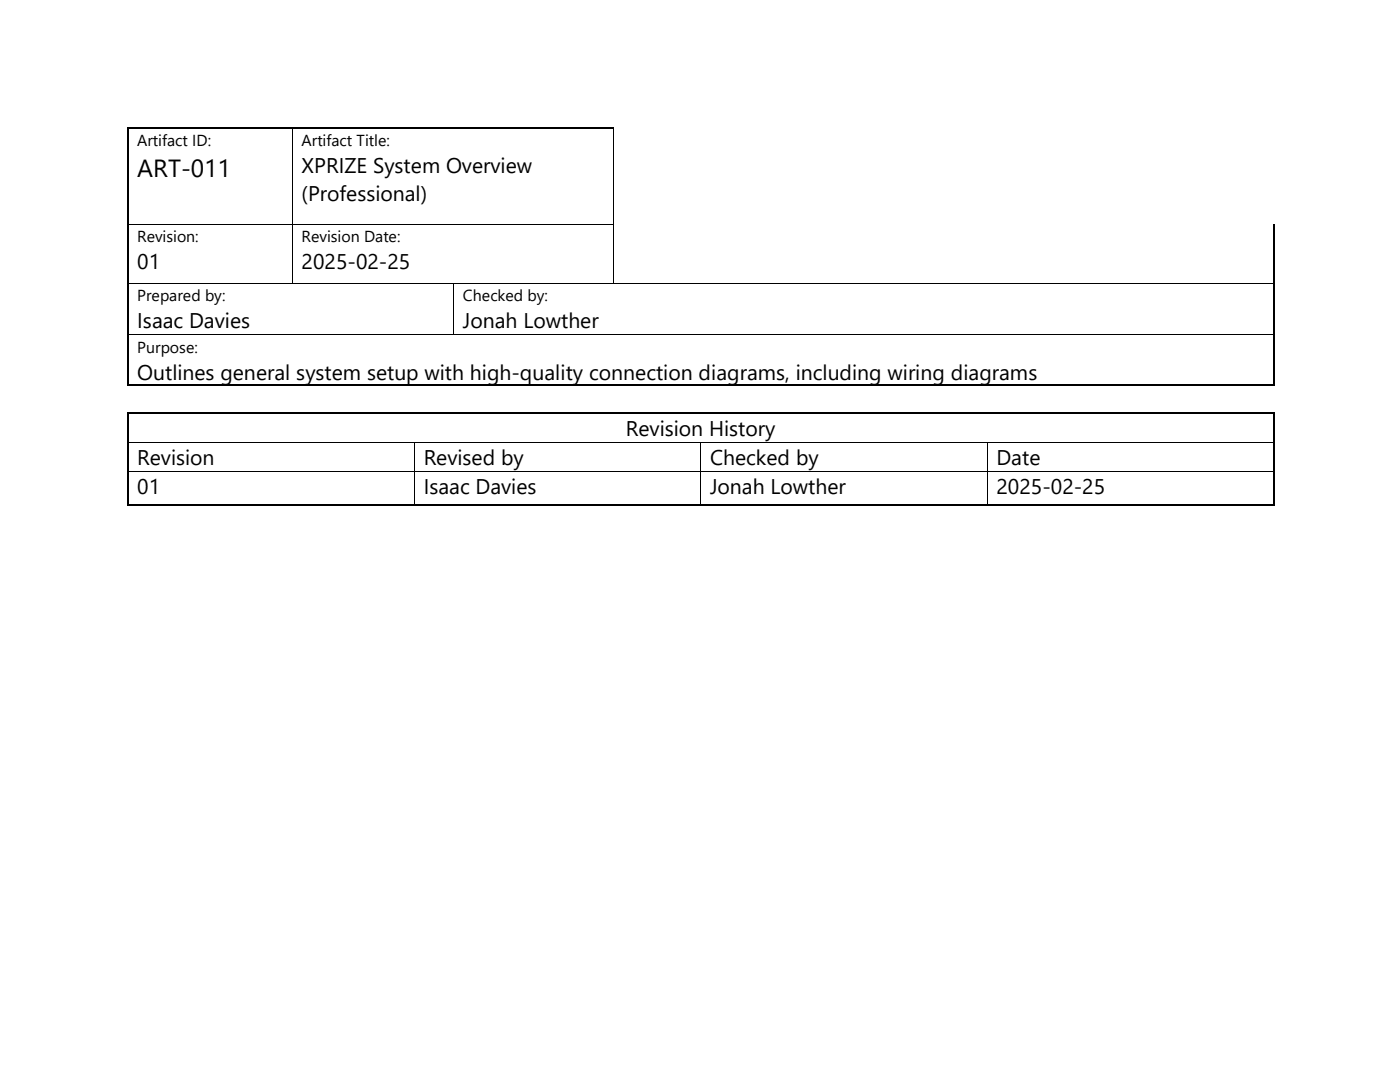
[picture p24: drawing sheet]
<svg xmlns="http://www.w3.org/2000/svg" width="279mm" height="216mm" viewBox="0 0 279 216" stroke-linecap="round" stroke-linejoin="round" font-family="sans-serif">
<defs><g id="words">
<text font-size="4.9" x="27.4" y="35.2">ART-011</text>
<g font-size="4.2">
<text x="60.2" y="34.4">XPRIZE System Overview</text>
<text x="60.2" y="40.1">(Professional)</text>
<text x="27.4" y="53.7">01</text>
<text x="60.2" y="53.7">2025-02-25</text>
<text x="27.4" y="65.5">Isaac Davies</text>
<text x="92.4" y="65.5">Jonah Lowther</text>
<text x="27.4" y="75.7">Outlines general system setup with high-quality connection diagrams, including wiring diagrams</text>
<text x="124.9" y="87.1">Revision History</text>
<text x="27.4" y="92.8">Revision</text>
<text x="84.6" y="92.8">Revised by</text>
<text x="141.7" y="92.8">Checked by</text>
<text x="198.9" y="92.8">Date</text>
<text x="27.4" y="98.7">01</text>
<text x="84.6" y="98.7">Isaac Davies</text>
<text x="141.7" y="98.7">Jonah Lowther</text>
<text x="198.9" y="98.7">2025-02-25</text>
</g>
<g font-size="3.2">
<text x="27.4" y="29.1">Artifact ID:</text>
<text x="60.2" y="29.1">Artifact Title:</text>
<text x="27.4" y="48.3">Revision:</text>
<text x="60.2" y="48.3">Revision Date:</text>
<text x="27.4" y="60.1">Prepared by:</text>
<text x="92.4" y="60.1">Checked by:</text>
<text x="27.4" y="70.4">Purpose:</text>
</g>
</g></defs>
<g fill="#000">
<path d="M25.4 25.4h.3v.3h-.3z" fill-rule="evenodd"/>
<path d="M25.4 25.4h.3v.3h-.3z" fill-rule="evenodd"/>
<path d="M58.3 25.4h.2v.3h-.2z" fill-rule="evenodd"/>
<path d="M122.3 25.4h.2v.3h-.2z" fill-rule="evenodd"/>
<path d="M25.4 44.7h.3v.2h-.3z" fill-rule="evenodd"/>
<path d="M25.4 56.5h.3v.2h-.3z" fill-rule="evenodd"/>
<path d="M58.3 44.7h.1v.2h-.1z" fill-rule="evenodd"/>
<path d="M58.3 56.5h.1v.2h-.1z" fill-rule="evenodd"/>
<path d="M90.5 56.5h.1v.2h-.1z" fill-rule="evenodd"/>
<path d="M122.3 44.7h.2v.2h-.2z" fill-rule="evenodd"/>
<path d="M122.3 56.5h.2v.2h-.2z" fill-rule="evenodd"/>
<path d="M254 44.7h.3v.2h-.3z" fill-rule="evenodd"/>
<path d="M254 56.5h.3v.2h-.3z" fill-rule="evenodd"/>
<path d="M25.4 66.7h.3v.2h-.3z" fill-rule="evenodd"/>
<path d="M25.4 76.8h.3v.3h-.3z" fill-rule="evenodd"/>
<path d="M25.4 76.8h.3v.3h-.3z" fill-rule="evenodd"/>
<path d="M90.5 66.7h.1v.2h-.1z" fill-rule="evenodd"/>
<path d="M254 66.7h.3v.2h-.3z" fill-rule="evenodd"/>
<path d="M254 76.8h.3v.3h-.3z" fill-rule="evenodd"/>
<path d="M254 76.8h.3v.3h-.3z" fill-rule="evenodd"/>
<path d="M25.4 82.2h.3v.3h-.3z" fill-rule="evenodd"/>
<path d="M25.4 82.2h.3v.3h-.3z" fill-rule="evenodd"/>
<path d="M25.4 88.1h.3v.2h-.3z" fill-rule="evenodd"/>
<path d="M25.4 93.9h.3v.2h-.3z" fill-rule="evenodd"/>
<path d="M82.6 88.1h.2v.2h-.2z" fill-rule="evenodd"/>
<path d="M82.6 93.9h.2v.2h-.2z" fill-rule="evenodd"/>
<path d="M139.8 88.1h.1v.2h-.1z" fill-rule="evenodd"/>
<path d="M139.8 93.9h.1v.2h-.1z" fill-rule="evenodd"/>
<path d="M196.9 88.1h.2v.2h-.2z" fill-rule="evenodd"/>
<path d="M196.9 93.9h.2v.2h-.2z" fill-rule="evenodd"/>
<path d="M254 82.2h.3v.3h-.3z" fill-rule="evenodd"/>
<path d="M254 82.2h.3v.3h-.3z" fill-rule="evenodd"/>
<path d="M254 88.1h.3v.2h-.3z" fill-rule="evenodd"/>
<path d="M254 93.9h.3v.2h-.3z" fill-rule="evenodd"/>
<path d="M25.4 100.6h.3v.2h-.3z" fill-rule="evenodd"/>
<path d="M25.4 100.6h.3v.2h-.3z" fill-rule="evenodd"/>
<path d="M82.6 100.6h.3v.2h-.3z" fill-rule="evenodd"/>
<path d="M139.8 100.6h.2v.2h-.2z" fill-rule="evenodd"/>
<path d="M196.9 100.6h.3v.2h-.3z" fill-rule="evenodd"/>
<path d="M254 100.6h.3v.2h-.3z" fill-rule="evenodd"/>
<path d="M254 100.6h.3v.2h-.3z" fill-rule="evenodd"/>
</g>
<g fill="none" stroke="#000" stroke-width=".26">
<path d="M25.5 25.7v19M25.7 25.5h32.6M58.5 25.5h63.8M25.5 44.9v11.6M25.5 56.7v10M254.2 44.9v11.6M254.2 56.7v10M25.5 66.9v9.9M25.7 76.9h228.3M254.2 66.9v9.9M25.5 82.5v5.6M25.5 88.3v5.6"/>
<path d="M25.5 94.1v6.5M25.7 82.3h228.3M254.2 82.5v5.6M254.2 88.3v5.6M254.2 94.1v6.5M25.7 100.7h56.9M82.9 100.7h56.9M140 100.7h56.9M197.2 100.7h56.8"/>
</g>
<g fill="none" stroke="#000" stroke-width=".2">
<path d="M58.3 25.7v19M122.4 25.7v19M25.7 44.8h32.6M25.7 56.6h32.6M58.3 44.9v11.6M58.4 44.8h63.9M58.4 56.6h32.1M90.6 56.7v10M90.6 56.6h31.7M122.4 44.9v11.6M122.5 56.6h131.5M25.7 66.8h64.8"/>
<path d="M90.6 66.8h163.4M25.7 88.2h56.9M25.7 94h56.9M82.7 88.3v5.6M82.7 94.1v6.5M82.8 88.2h57M82.8 94h57M139.9 88.3v5.6M139.9 94.1v6.5M139.9 88.2h57M139.9 94h57M197 88.3v5.6"/>
<path d="M197 94.1v6.5M197.1 88.2h56.9M197.1 94h56.9"/>
</g>
<use href="#words"/>
</svg>
